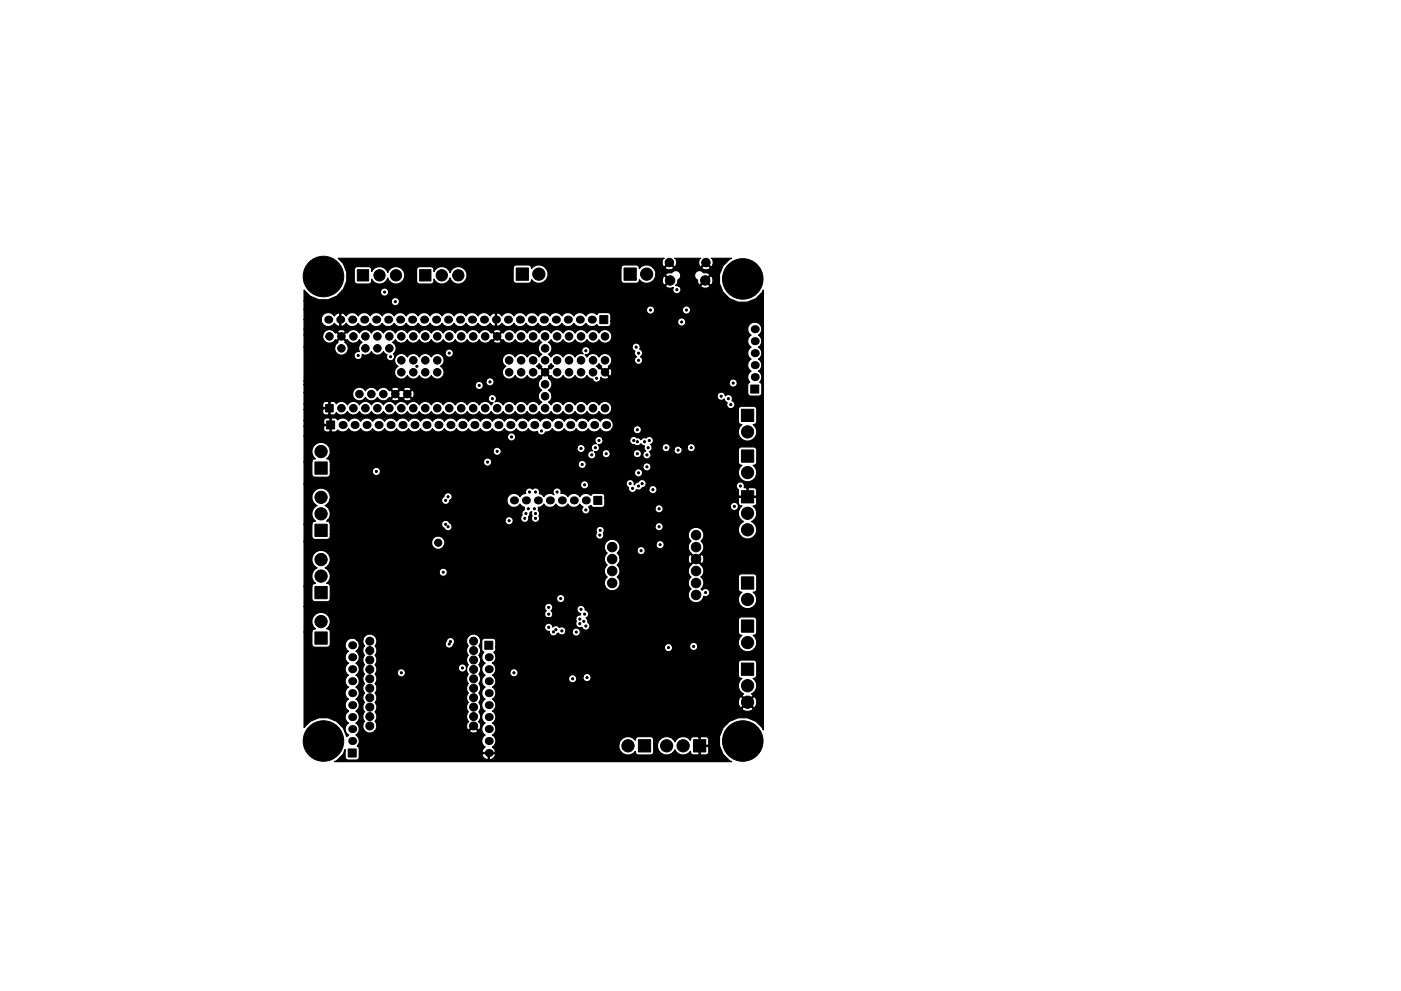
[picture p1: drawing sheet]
<svg xmlns="http://www.w3.org/2000/svg" width="297mm" height="210mm" viewBox="0 0 297 210" stroke-linecap="round" stroke-linejoin="round" font-family="sans-serif">
<g fill="#000" stroke="#000" stroke-width=".21">
<path d="M75.8 57.2h2.4v2.4h-2.4zM89 57.2h2.4v2.4h-2.4zM109.4 56.9h2.6v2.6h-2.6zM132.3 56.9h2.6v2.6h-2.6zM127.2 67h1.7v1.7h-1.7zM69 85.8h1.7v1.6h-1.7zM69.3 89.3h1.7v1.7h-1.7zM157.2 95.5h2.6v2.6h-2.6zM157.2 86.8h2.6v2.6h-2.6zM159.2 81.7h1.7v1.7h-1.7zM66.8 111.2h2.6v2.6h-2.6zM66.8 98h2.6v2.6h-2.6z"/>
<path d="M125.9 105.3h1.7v1.7h-1.7zM157.2 104.1h2.6v2.6h-2.6zM66.8 124.4h2.6v2.6h-2.6zM66.8 134.1h2.6v2.6h-2.6zM102.8 136.1h1.7v1.7h-1.7zM157.2 131.5h2.6v2.6h-2.6zM157.2 122.4h2.6v2.6h-2.6zM135.4 156.9h2.6v2.6h-2.6zM147 156.9h2.6v2.6h-2.6zM157.2 140.7h2.6v2.6h-2.6zM73.8 158.9h1.7v1.7h-1.7z"/>
<circle cx="68.6" cy="58.7" r="4.3"/>
<circle cx="80.5" cy="58.4" r="1.2"/>
<circle cx="84" cy="58.4" r="1.2"/>
<circle cx="93.7" cy="58.4" r="1.2"/>
<circle cx="97.2" cy="58.4" r="1.2"/>
<circle cx="114.2" cy="58.2" r="1.3"/>
<circle cx="137.1" cy="58.2" r="1.3"/>
<circle cx="141.9" cy="55.7" r=".9"/>
<circle cx="142.1" cy="59.5" r="1"/>
<circle cx="149.5" cy="59.5" r="1"/>
<circle cx="149.7" cy="55.7" r=".9"/>
<circle cx="157.5" cy="59.2" r="4.3"/>
<circle cx="69.8" cy="71.4" r=".8"/>
<circle cx="72.4" cy="71.4" r=".8"/>
<circle cx="72.4" cy="73.9" r=".8"/>
<circle cx="74.9" cy="71.4" r=".8"/>
<circle cx="75.9" cy="75.4" r=".23"/>
<circle cx="77.5" cy="73.9" r=".8"/>
<circle cx="77.5" cy="71.4" r=".8"/>
<circle cx="80" cy="71.4" r=".8"/>
<circle cx="80" cy="73.9" r=".8"/>
<circle cx="81.5" cy="62" r=".23"/>
<circle cx="82.5" cy="73.9" r=".8"/>
<circle cx="82.5" cy="71.4" r=".8"/>
<circle cx="82.8" cy="75.7" r=".23"/>
<circle cx="83.8" cy="64" r=".23"/>
<circle cx="85.1" cy="79" r=".8"/>
<circle cx="85.1" cy="76.4" r=".8"/>
<circle cx="85.1" cy="71.4" r=".8"/>
<circle cx="87.6" cy="71.4" r=".8"/>
<circle cx="87.6" cy="76.4" r=".8"/>
<circle cx="87.6" cy="79" r=".8"/>
<circle cx="88.4" cy="77.7" r=".23"/>
<circle cx="90.2" cy="71.4" r=".8"/>
<circle cx="90.2" cy="76.4" r=".8"/>
<circle cx="90.2" cy="79" r=".8"/>
<circle cx="92.7" cy="79" r=".8"/>
<circle cx="92.7" cy="76.4" r=".8"/>
<circle cx="92.7" cy="71.4" r=".8"/>
<circle cx="95.2" cy="71.4" r=".8"/>
<circle cx="95.2" cy="74.9" r=".23"/>
<circle cx="97.8" cy="71.4" r=".8"/>
<circle cx="100.3" cy="71.4" r=".8"/>
<circle cx="102.9" cy="71.4" r=".8"/>
<circle cx="105.4" cy="71.4" r=".8"/>
<circle cx="107.9" cy="79" r=".8"/>
<circle cx="107.9" cy="71.4" r=".8"/>
<circle cx="107.9" cy="76.4" r=".8"/>
<circle cx="110.5" cy="76.4" r=".8"/>
<circle cx="110.5" cy="71.4" r=".8"/>
<circle cx="110.5" cy="79" r=".8"/>
<circle cx="113" cy="79" r=".8"/>
<circle cx="113" cy="76.4" r=".8"/>
<circle cx="113" cy="71.4" r=".8"/>
<circle cx="115.6" cy="79" r=".8"/>
<circle cx="115.6" cy="76.4" r=".8"/>
<circle cx="115.6" cy="71.4" r=".8"/>
<circle cx="115.6" cy="73.9" r=".8"/>
<circle cx="118.1" cy="71.4" r=".8"/>
<circle cx="118.1" cy="79" r=".8"/>
<circle cx="118.1" cy="76.4" r=".8"/>
<circle cx="120.6" cy="79" r=".8"/>
<circle cx="120.6" cy="76.4" r=".8"/>
<circle cx="120.6" cy="71.4" r=".8"/>
<circle cx="123.2" cy="71.4" r=".8"/>
<circle cx="123.2" cy="76.4" r=".8"/>
<circle cx="123.2" cy="79" r=".8"/>
<circle cx="124.2" cy="74.4" r=".23"/>
<circle cx="125.7" cy="76.4" r=".8"/>
<circle cx="125.7" cy="79" r=".8"/>
<circle cx="125.7" cy="71.4" r=".8"/>
<circle cx="128.3" cy="71.4" r=".8"/>
<circle cx="128.3" cy="79" r=".8"/>
<circle cx="128.3" cy="76.4" r=".8"/>
<circle cx="134.9" cy="73.7" r=".23"/>
<circle cx="135.4" cy="74.9" r=".23"/>
<circle cx="135.4" cy="76.4" r=".23"/>
<circle cx="135.6" cy="78.5" r=".23"/>
<circle cx="137.9" cy="65.8" r=".23"/>
<circle cx="137.9" cy="68.8" r=".23"/>
<circle cx="143.5" cy="61.5" r=".23"/>
<circle cx="144.5" cy="68.3" r=".23"/>
<circle cx="145.5" cy="65.8" r=".23"/>
<circle cx="68.1" cy="95.8" r="1.3"/>
<circle cx="72.4" cy="86.6" r=".8"/>
<circle cx="74.9" cy="86.6" r=".8"/>
<circle cx="76.2" cy="83.6" r=".8"/>
<circle cx="77.5" cy="86.6" r=".8"/>
<circle cx="78.7" cy="83.6" r=".8"/>
<circle cx="80" cy="86.6" r=".8"/>
<circle cx="81.3" cy="83.6" r=".8"/>
<circle cx="82.5" cy="86.6" r=".8"/>
<circle cx="83.8" cy="83.6" r=".8"/>
<circle cx="85.1" cy="86.6" r=".8"/>
<circle cx="86.4" cy="83.6" r=".8"/>
<circle cx="87.6" cy="86.6" r=".8"/>
<circle cx="90.2" cy="86.6" r=".8"/>
<circle cx="92.7" cy="86.6" r=".8"/>
<circle cx="95.2" cy="86.6" r=".8"/>
<circle cx="97.8" cy="86.6" r=".8"/>
<circle cx="100.3" cy="86.6" r=".8"/>
<circle cx="101.6" cy="81.8" r=".23"/>
<circle cx="102.9" cy="86.6" r=".8"/>
<circle cx="103.4" cy="98" r=".23"/>
<circle cx="103.9" cy="81" r=".23"/>
<circle cx="104.4" cy="84.6" r=".23"/>
<circle cx="105.4" cy="86.6" r=".8"/>
<circle cx="105.4" cy="95.8" r=".23"/>
<circle cx="107.9" cy="86.6" r=".8"/>
<circle cx="108.5" cy="92.7" r=".23"/>
<circle cx="110.5" cy="86.6" r=".8"/>
<circle cx="113" cy="86.6" r=".8"/>
<circle cx="114.8" cy="91.4" r=".23"/>
<circle cx="115.6" cy="81.5" r=".8"/>
<circle cx="115.6" cy="84.1" r=".8"/>
<circle cx="115.6" cy="86.6" r=".8"/>
<circle cx="118.1" cy="86.6" r=".8"/>
<circle cx="120.6" cy="86.6" r=".8"/>
<circle cx="123.2" cy="86.6" r=".8"/>
<circle cx="123.2" cy="99.6" r=".23"/>
<circle cx="123.2" cy="95.2" r=".23"/>
<circle cx="123.4" cy="98.5" r=".23"/>
<circle cx="125" cy="93.7" r=".23"/>
<circle cx="125.5" cy="96.5" r=".23"/>
<circle cx="125.7" cy="86.6" r=".8"/>
<circle cx="126.2" cy="95" r=".23"/>
<circle cx="126.5" cy="80.3" r=".23"/>
<circle cx="127" cy="93.5" r=".23"/>
<circle cx="128.3" cy="86.6" r=".8"/>
<circle cx="128.5" cy="96.3" r=".23"/>
<circle cx="134.4" cy="93.5" r=".23"/>
<circle cx="135.1" cy="96.3" r=".23"/>
<circle cx="135.1" cy="93.7" r=".23"/>
<circle cx="135.1" cy="91.2" r=".23"/>
<circle cx="135.6" cy="81.5" r=".23"/>
<circle cx="136.7" cy="93.7" r=".23"/>
<circle cx="137.2" cy="99.1" r=".23"/>
<circle cx="137.2" cy="96.5" r=".23"/>
<circle cx="137.4" cy="95" r=".23"/>
<circle cx="137.7" cy="93.5" r=".23"/>
<circle cx="141.2" cy="95" r=".23"/>
<circle cx="143.8" cy="95.5" r=".23"/>
<circle cx="146.6" cy="95" r=".23"/>
<circle cx="152.9" cy="84.1" r=".23"/>
<circle cx="154.4" cy="84.6" r=".23"/>
<circle cx="154.9" cy="85.8" r=".23"/>
<circle cx="155.4" cy="81.3" r=".23"/>
<circle cx="158.5" cy="91.6" r="1.3"/>
<circle cx="68.1" cy="105.5" r="1.3"/>
<circle cx="68.1" cy="118.7" r="1.3"/>
<circle cx="68.1" cy="109" r="1.3"/>
<circle cx="73.9" cy="100.6" r=".23"/>
<circle cx="79.8" cy="100" r=".23"/>
<circle cx="92.9" cy="115.1" r=".76"/>
<circle cx="94.5" cy="111.2" r=".23"/>
<circle cx="94.5" cy="106.2" r=".23"/>
<circle cx="95" cy="105.4" r=".23"/>
<circle cx="95" cy="111.8" r=".23"/>
<circle cx="105.2" cy="100.3" r=".23"/>
<circle cx="107.9" cy="110.5" r=".23"/>
<circle cx="110" cy="114.5" r=".23"/>
<circle cx="111.3" cy="110" r=".23"/>
<circle cx="111.5" cy="109" r=".23"/>
<circle cx="112" cy="107.9" r=".23"/>
<circle cx="112.3" cy="104.4" r=".23"/>
<circle cx="113.3" cy="107.9" r=".23"/>
<circle cx="113.5" cy="110" r=".23"/>
<circle cx="113.5" cy="109" r=".23"/>
<circle cx="113.5" cy="104.4" r=".23"/>
<circle cx="116.6" cy="115.6" r=".23"/>
<circle cx="116.6" cy="114.5" r=".23"/>
<circle cx="116.6" cy="116.6" r=".23"/>
<circle cx="116.6" cy="117.6" r=".23"/>
<circle cx="117.3" cy="118.1" r=".23"/>
<circle cx="117.3" cy="114" r=".23"/>
<circle cx="118.1" cy="104.4" r=".23"/>
<circle cx="118.4" cy="114.3" r=".23"/>
<circle cx="118.4" cy="118.1" r=".23"/>
<circle cx="118.6" cy="116.3" r=".23"/>
<circle cx="118.6" cy="115.3" r=".23"/>
<circle cx="119.1" cy="116.8" r=".23"/>
<circle cx="119.4" cy="117.9" r=".23"/>
<circle cx="120.1" cy="116.6" r=".23"/>
<circle cx="120.4" cy="118.1" r=".23"/>
<circle cx="121.2" cy="116.6" r=".23"/>
<circle cx="121.4" cy="118.1" r=".23"/>
<circle cx="122.2" cy="116.6" r=".23"/>
<circle cx="122.4" cy="117.9" r=".23"/>
<circle cx="123.2" cy="116.8" r=".23"/>
<circle cx="123.2" cy="119.9" r=".23"/>
<circle cx="123.2" cy="118.9" r=".23"/>
<circle cx="123.4" cy="117.9" r=".23"/>
<circle cx="124" cy="102.9" r=".23"/>
<circle cx="124.2" cy="108.2" r=".23"/>
<circle cx="126" cy="117.3" r=".23"/>
<circle cx="127.2" cy="113.5" r=".23"/>
<circle cx="127.3" cy="112.5" r=".23"/>
<circle cx="129.8" cy="116.1" r="1.01"/>
<circle cx="129.8" cy="118.6" r="1.01"/>
<circle cx="131.1" cy="101.3" r=".23"/>
<circle cx="133.6" cy="102.6" r=".23"/>
<circle cx="134.1" cy="103.6" r=".23"/>
<circle cx="135.4" cy="100.3" r=".23"/>
<circle cx="135.4" cy="103.1" r=".23"/>
<circle cx="135.9" cy="116.8" r=".23"/>
<circle cx="136.1" cy="102.6" r=".23"/>
<circle cx="138.4" cy="103.9" r=".23"/>
<circle cx="139.7" cy="107.9" r=".23"/>
<circle cx="139.7" cy="111.8" r=".23"/>
<circle cx="140" cy="115.6" r=".23"/>
<circle cx="143.8" cy="107.9" r=".23"/>
<circle cx="147.6" cy="118.6" r="1.01"/>
<circle cx="147.6" cy="113.5" r="1.01"/>
<circle cx="147.6" cy="116.1" r="1.01"/>
<circle cx="151.1" cy="100.3" r=".23"/>
<circle cx="155.7" cy="107.4" r=".23"/>
<circle cx="157" cy="103.1" r=".23"/>
<circle cx="158.5" cy="112.4" r="1.3"/>
<circle cx="158.5" cy="108.9" r="1.3"/>
<circle cx="158.5" cy="100.3" r="1.3"/>
<circle cx="68.1" cy="122.2" r="1.3"/>
<circle cx="68.1" cy="131.9" r="1.3"/>
<circle cx="78.4" cy="138" r=".85"/>
<circle cx="78.4" cy="136" r=".85"/>
<circle cx="94" cy="121.4" r=".23"/>
<circle cx="95.2" cy="136.6" r=".23"/>
<circle cx="95.5" cy="136.1" r=".23"/>
<circle cx="100.4" cy="138" r=".85"/>
<circle cx="100.4" cy="136" r=".85"/>
<circle cx="116.3" cy="133.1" r=".23"/>
<circle cx="116.3" cy="130.3" r=".23"/>
<circle cx="116.3" cy="128.9" r=".23"/>
<circle cx="117.3" cy="134.1" r=".23"/>
<circle cx="117.9" cy="133.6" r=".23"/>
<circle cx="118.1" cy="124.2" r=".23"/>
<circle cx="118.4" cy="124.7" r=".23"/>
<circle cx="118.6" cy="131.6" r=".23"/>
<circle cx="118.9" cy="127" r=".23"/>
<circle cx="119.1" cy="133.9" r=".23"/>
<circle cx="119.4" cy="125.7" r=".23"/>
<circle cx="119.4" cy="124.7" r=".23"/>
<circle cx="119.6" cy="125.2" r=".23"/>
<circle cx="119.6" cy="122.7" r=".23"/>
<circle cx="119.9" cy="121.4" r=".23"/>
<circle cx="120.6" cy="129.5" r=".23"/>
<circle cx="120.6" cy="131.6" r=".23"/>
<circle cx="120.6" cy="126.2" r=".23"/>
<circle cx="120.6" cy="120.6" r=".23"/>
<circle cx="121.7" cy="120.6" r=".23"/>
<circle cx="121.7" cy="124.7" r=".23"/>
<circle cx="121.9" cy="127.5" r=".23"/>
<circle cx="122.2" cy="134.1" r=".23"/>
<circle cx="122.4" cy="125.2" r=".23"/>
<circle cx="122.4" cy="122.4" r=".23"/>
<circle cx="122.4" cy="127.8" r=".23"/>
<circle cx="122.7" cy="126.7" r=".23"/>
<circle cx="122.7" cy="120.9" r=".23"/>
<circle cx="122.9" cy="127.2" r=".23"/>
<circle cx="122.9" cy="132.3" r=".23"/>
<circle cx="122.9" cy="131.3" r=".23"/>
<circle cx="123.2" cy="129.3" r=".23"/>
<circle cx="123.7" cy="120.6" r=".23"/>
<circle cx="123.7" cy="122.2" r=".23"/>
<circle cx="123.7" cy="123.2" r=".23"/>
<circle cx="123.7" cy="124.2" r=".23"/>
<circle cx="123.7" cy="125.2" r=".23"/>
<circle cx="123.8" cy="131.8" r=".23"/>
<circle cx="124" cy="128.5" r=".23"/>
<circle cx="124" cy="130.3" r=".23"/>
<circle cx="124.2" cy="132.8" r=".23"/>
<circle cx="126" cy="123.2" r=".23"/>
<circle cx="127.3" cy="128.5" r=".23"/>
<circle cx="127.3" cy="125.7" r=".23"/>
<circle cx="128.3" cy="128.3" r=".23"/>
<circle cx="128.3" cy="127.2" r=".23"/>
<circle cx="128.3" cy="126" r=".23"/>
<circle cx="129.3" cy="128.5" r=".23"/>
<circle cx="129.8" cy="121.2" r="1.01"/>
<circle cx="129.8" cy="123.7" r="1.01"/>
<circle cx="141.7" cy="137.4" r=".23"/>
<circle cx="147.1" cy="137.2" r=".23"/>
<circle cx="147.6" cy="123.7" r="1.01"/>
<circle cx="147.6" cy="121.2" r="1.01"/>
<circle cx="147.6" cy="126.2" r="1.01"/>
<circle cx="149.6" cy="125.7" r=".23"/>
<circle cx="158.5" cy="127.2" r="1.3"/>
<circle cx="158.5" cy="136.3" r="1.3"/>
<circle cx="68.6" cy="157.2" r="4.3"/>
<circle cx="71.9" cy="146.8" r=".23"/>
<circle cx="73.7" cy="150.9" r=".23"/>
<circle cx="78.4" cy="140" r=".85"/>
<circle cx="78.4" cy="142" r=".85"/>
<circle cx="78.4" cy="150" r=".85"/>
<circle cx="78.4" cy="148" r=".85"/>
<circle cx="78.4" cy="146" r=".85"/>
<circle cx="78.4" cy="144" r=".85"/>
<circle cx="78.4" cy="152" r=".85"/>
<circle cx="78.4" cy="154" r=".85"/>
<circle cx="85.1" cy="142.7" r=".23"/>
<circle cx="98" cy="144.3" r=".23"/>
<circle cx="98" cy="141.7" r=".23"/>
<circle cx="100.4" cy="140" r=".85"/>
<circle cx="100.4" cy="142" r=".85"/>
<circle cx="100.4" cy="150" r=".85"/>
<circle cx="100.4" cy="148" r=".85"/>
<circle cx="100.4" cy="146" r=".85"/>
<circle cx="100.4" cy="144" r=".85"/>
<circle cx="100.4" cy="152" r=".85"/>
<circle cx="100.4" cy="154" r=".85"/>
<circle cx="109" cy="142.7" r=".23"/>
<circle cx="117.6" cy="144.3" r=".23"/>
<circle cx="121.4" cy="144" r=".23"/>
<circle cx="124.5" cy="143.8" r=".23"/>
<circle cx="132.3" cy="146.3" r=".23"/>
<circle cx="133.2" cy="158.2" r="1.3"/>
<circle cx="141.3" cy="158.2" r="1.3"/>
<circle cx="144.8" cy="158.2" r="1.3"/>
<circle cx="148.8" cy="147.3" r=".23"/>
<circle cx="157.5" cy="157.2" r="4.3"/>
<circle cx="158.5" cy="149" r="1.3"/>
<circle cx="158.5" cy="145.5" r="1.3"/>
</g>
<g fill="#000">
<circle cx="69.6" cy="67.8" r=".85"/>
<circle cx="72.1" cy="67.8" r=".85"/>
<circle cx="74.7" cy="67.8" r=".85"/>
<circle cx="77.2" cy="67.8" r=".85"/>
<circle cx="79.8" cy="67.8" r=".85"/>
<circle cx="82.3" cy="67.8" r=".85"/>
<circle cx="84.8" cy="67.8" r=".85"/>
<circle cx="87.4" cy="67.8" r=".85"/>
<circle cx="89.9" cy="67.8" r=".85"/>
<circle cx="92.5" cy="67.8" r=".85"/>
<circle cx="95" cy="67.8" r=".85"/>
<circle cx="97.5" cy="67.8" r=".85"/>
<circle cx="100.1" cy="67.8" r=".85"/>
<circle cx="102.6" cy="67.8" r=".85"/>
<circle cx="105.2" cy="67.8" r=".85"/>
<circle cx="107.7" cy="67.8" r=".85"/>
<circle cx="110.2" cy="67.8" r=".85"/>
<circle cx="112.8" cy="67.8" r=".85"/>
<circle cx="115.3" cy="67.8" r=".85"/>
<circle cx="117.9" cy="67.8" r=".85"/>
<circle cx="120.4" cy="67.8" r=".85"/>
<circle cx="122.9" cy="67.8" r=".85"/>
<circle cx="125.5" cy="67.8" r=".85"/>
<circle cx="160" cy="69.8" r=".85"/>
<circle cx="160" cy="72.4" r=".85"/>
<circle cx="160" cy="74.9" r=".85"/>
<circle cx="160" cy="77.5" r=".85"/>
<circle cx="72.6" cy="90.2" r=".85"/>
<circle cx="75.2" cy="90.2" r=".85"/>
<circle cx="77.7" cy="90.2" r=".85"/>
<circle cx="80.3" cy="90.2" r=".85"/>
<circle cx="82.8" cy="90.2" r=".85"/>
<circle cx="85.3" cy="90.2" r=".85"/>
<circle cx="87.9" cy="90.2" r=".85"/>
<circle cx="90.4" cy="90.2" r=".85"/>
<circle cx="93" cy="90.2" r=".85"/>
<circle cx="95.5" cy="90.2" r=".85"/>
<circle cx="98" cy="90.2" r=".85"/>
<circle cx="100.6" cy="90.2" r=".85"/>
<circle cx="103.1" cy="90.2" r=".85"/>
<circle cx="105.7" cy="90.2" r=".85"/>
<circle cx="108.2" cy="90.2" r=".85"/>
<circle cx="110.7" cy="90.2" r=".85"/>
<circle cx="113.3" cy="90.2" r=".85"/>
<circle cx="115.8" cy="90.2" r=".85"/>
<circle cx="118.4" cy="90.2" r=".85"/>
<circle cx="120.9" cy="90.2" r=".85"/>
<circle cx="123.4" cy="90.2" r=".85"/>
<circle cx="126" cy="90.2" r=".85"/>
<circle cx="128.5" cy="90.2" r=".85"/>
<circle cx="160" cy="80" r=".85"/>
<circle cx="109" cy="106.2" r=".85"/>
<circle cx="111.5" cy="106.2" r=".85"/>
<circle cx="114" cy="106.2" r=".85"/>
<circle cx="116.6" cy="106.2" r=".85"/>
<circle cx="119.1" cy="106.2" r=".85"/>
<circle cx="121.7" cy="106.2" r=".85"/>
<circle cx="124.2" cy="106.2" r=".85"/>
<circle cx="74.7" cy="136.9" r=".85"/>
<circle cx="74.7" cy="139.4" r=".85"/>
<circle cx="103.6" cy="139.4" r=".85"/>
<circle cx="74.7" cy="144.5" r=".85"/>
<circle cx="74.7" cy="149.6" r=".85"/>
<circle cx="74.7" cy="152.1" r=".85"/>
<circle cx="74.7" cy="142" r=".85"/>
<circle cx="74.7" cy="157.2" r=".85"/>
<circle cx="74.7" cy="147.1" r=".85"/>
<circle cx="74.7" cy="154.7" r=".85"/>
<circle cx="103.6" cy="152.1" r=".85"/>
<circle cx="103.6" cy="149.6" r=".85"/>
<circle cx="103.6" cy="144.5" r=".85"/>
<circle cx="103.6" cy="142" r=".85"/>
<circle cx="103.6" cy="159.8" r=".85"/>
<circle cx="103.6" cy="157.2" r=".85"/>
<circle cx="103.6" cy="147.1" r=".85"/>
<circle cx="103.6" cy="154.7" r=".85"/>
</g>
<path d="M64.5 61.5a4.9 4.9 0 0 0 7.9 .3h8.3v.3a.88 .88 0 0 0 1.3 .6 .88 .88 0 0 0 0-1.5 .88 .88 0 0 0-1.3 .6h-8.3l.4-.3 .7-1.8v-2l-.2-.5h1.8v2.4l.4 .6 2.7 .1a.75 .75 0 0 0 .6-1.1 1.82 1.82 0 0 0 1.8 1.1 1.82 1.82 0 0 0 1.6-1.3 1.85 1.85 0 0 0 2.7 1 1.85 1.85 0 0 0 .5-2.8h2.9v2.4a.65 .65 0 0 0 .7 .7l2.6-.1a.82 .82 0 0 0 .4-1 1.82 1.82 0 0 0 1.8 1.1 1.82 1.82 0 0 0 1.6-1.3 1.86 1.86 0 0 0 2.9 .9 1.86 1.86 0 0 0-.1-3h10.6v2.6a.65 .65 0 0 0 .6 .6h2.9l.3-.4 .1-.4a1.95 1.95 0 0 0 2.8 .4 1.95 1.95 0 0 0 .2-2.8h16v2.6a.65 .65 0 0 0 .6 .6h2.9l.3-.4 .1-.4a1.95 1.95 0 0 0 3.2-.1h1.6v.7l.3 .5 .2 .1 1-1-1-1-.2 .1-.3 .6h-1.6l.2-.9h2.1l1.2 1.2-1.2 1.2a1.23 1.23 0 0 0 1.7 .3 .87 .87 0 0 0 .3 1.2 .87 .87 0 0 0 1.2-.4 .87 .87 0 0 0-.5-1.1h4.7l.1 .2a1.26 1.26 0 0 0 1.9-.2l-1-1-1 1h-4.7l-.6-.2 .3-.1 .2-1 .5-.4 .1-.8h3a1 1 0 0 0 .6 1.2l.2 1 .3 .1 .9-1h.4l1 1a1.17 1.17 0 0 0 0-2l-1 1h-.4l1.2-1.2a1.2 1.2 0 0 0-1.3-.4 1.06 1.06 0 0 0-1.1-.5 1.06 1.06 0 0 0-.8 .8h-3l-.1-.3a1.16 1.16 0 0 0-1.9 0h-.6l-.5 .2-.1 .2h-2.1v-.5l-.5-1h2.5a1.07 1.07 0 0 0 1.8 0h6l.1 .2a1.16 1.16 0 0 0 1.7-.2l-.9-.9-.9 .9h-6l-.9-.9-.9 .9h-2.5a1.88 1.88 0 0 0-2.9 .2l-.1-.4-.3-.3-2.9-.1a.65 .65 0 0 0-.6 .7h-16l-.4-.4a1.93 1.93 0 0 0-2.6 .5l-.1-.4-.3-.3-2.9-.1a.65 .65 0 0 0-.6 .7h-10.6a1.84 1.84 0 0 0-2.8 .9 1.82 1.82 0 0 0-1.6-1.3 1.82 1.82 0 0 0-1.8 1.1 .78 .78 0 0 0-.6-1h-2.7l-.4 .6h-2.9a1.81 1.81 0 0 0-3.2 .6 1.82 1.82 0 0 0-1.6-1.3 1.82 1.82 0 0 0-1.8 1.1 .78 .78 0 0 0-.6-1h-2.4l-.5 .2-.2 .4h-1.8l-.5-1.3-1.1-1.1h69.1l-.2 .1a1.16 1.16 0 0 0 .2 1.7l1.1-1.1 1.1 1.1a1.07 1.07 0 0 0 0-1.8h5.6l-.3 .1a1.16 1.16 0 0 0 .3 1.7l1.1-1.1 1.1 1.1a1.07 1.07 0 0 0 0-1.8h4.3l-.4 .2a5 5 0 0 0-.6 7.9 5 5 0 0 0 7.8-1.4v93.4l-.2-.5a5 5 0 0 0-7.9-.6 5 5 0 0 0 1.3 7.8h-84.2l.5-.2 1.4-1.4 .4-1v1.6l.2 .5 .4 .2h1.7a.65 .65 0 0 0 .7-.7v-.5h26a1.12 1.12 0 0 0 1.3 1v-1.2h.3v1.2l.2 .1a1.08 1.08 0 0 0 1-1.3h-2.7l-.1 .2h-26l-.1-1.4-.4-.4a1.48 1.48 0 0 0-.3-2.3 1.46 1.46 0 0 0 0-2.6 1.46 1.46 0 0 0 0-2.5 1.46 1.46 0 0 0 0-2.6 1.46 1.46 0 0 0 0-2.5 1.46 1.46 0 0 0 0-2.5 1.46 1.46 0 0 0 0-2.6 1.46 1.46 0 0 0 0-2.5 1.46 1.46 0 0 0 .2-2.5h1.3v.6l.4 .7a1.41 1.41 0 0 0 0 2 1.41 1.41 0 0 0 0 2 1.41 1.41 0 0 0 0 2 1.41 1.41 0 0 0 0 2 1.41 1.41 0 0 0 0 2 1.41 1.41 0 0 0 0 2 1.41 1.41 0 0 0 0 2 1.41 1.41 0 0 0 0 2 1.49 1.49 0 0 0 .1 2.1 1.49 1.49 0 0 0 2.1 0h20l.1 .2a1.11 1.11 0 0 0 1.7-.2l-.9-.9-.9 .9h-20l.4-.8v-.5h19v.6l.2 .4 .3 .1 1-1.1 1.1 1.1a1.02 1.02 0 0 0 0-1.7v-.2a1.41 1.41 0 0 0 0-2 1.41 1.41 0 0 0 0-2 1.41 1.41 0 0 0 0-2 1.41 1.41 0 0 0 0-2 1.41 1.41 0 0 0 0-2 1.41 1.41 0 0 0 0-2 1.35 1.35 0 0 0 .3-1.6h.3l.1 .6 .7 .7a1.46 1.46 0 0 0 0 2.6 1.46 1.46 0 0 0 0 2.5 1.46 1.46 0 0 0 0 2.5 1.46 1.46 0 0 0 0 2.6 1.46 1.46 0 0 0 0 2.5 1.46 1.46 0 0 0 0 2.6 1.46 1.46 0 0 0 0 2.5l-.5 .5-.2 .4 .1 .2h2.7l.1-.2-.2-.4-.5-.5 .6-.6h26.2a1.96 1.96 0 0 0 1.1 2.1 1.96 1.96 0 0 0 2.4-.6l.1 .4 .3 .3 2.9 .1a.65 .65 0 0 0 .6-.7v-1.6h.8a1.95 1.95 0 0 0 1.3 2.2 1.95 1.95 0 0 0 2.4-1 1.92 1.92 0 0 0 3.3 .3 .65 .65 0 0 0 .5 .8h1.2l.1-.2v-1.6h.3v1.6l.1 .2h1.2l.4-.3 .1-1.4-.2-.1h-1.9v-1.9h.3v1.6h1.6l.2-.1-.1-1.4-.4-.3h-1.2l-.1 .2a2.11 2.11 0 0 0-1.8-.1l-.3 .7-.5-.5a1.93 1.93 0 0 0-2.8 .8 1.94 1.94 0 0 0-2-1.1 1.94 1.94 0 0 0-1.7 1.6h-.8v-1a.65 .65 0 0 0-.6-.6h-2.9l-.3 .4-.1 .4a1.96 1.96 0 0 0-2-.8 1.96 1.96 0 0 0-1.5 1.6l-26.2-.1a1.45 1.45 0 0 0-.6-1.8 1.46 1.46 0 0 0 0-2.6 1.46 1.46 0 0 0 0-2.5l.5-.6h52.4l.1 .3a1.57 1.57 0 0 0 2.3-.3l-1.2-1.1-1.2 1.1h-52.4l.2-.7-.3-1h51.8v.8l.2 .6 .3 .2 1.2-1.2h.4l1.2 1.2a1.46 1.46 0 0 0 0-2.4l-1.2 1.2h-.4l-1.2-1.2-.3 .1-.2 .7h-51.8l-.4-.3a1.46 1.46 0 0 0 0-2.5 1.43 1.43 0 0 0 .6-2h15.5v.4a.88 .88 0 0 0 1.2 .6 .88 .88 0 0 0 .5-1.2h1.4v.3a.88 .88 0 0 0 1.3 .6 .88 .88 0 0 0 0-1.5 .88 .88 0 0 0-1.3 .6l-1.5-.1a.88 .88 0 0 0-.9-.4 .88 .88 0 0 0-.7 .7h-15.5l-.6-.5 .6-.7h3.1a.88 .88 0 0 0 1 1 .88 .88 0 0 0 .6-1.3 .88 .88 0 0 0-1.5 0l-.1 .3h-3.1a1.46 1.46 0 0 0-.6-1.9h52.1l.1 2.8 .3 .4h.4a1.92 1.92 0 0 0 .4 3.3l-.4 .4 1.2 1.2 1.2-1.2-.4-.4a1.92 1.92 0 0 0 .4-3.3h.3l.4-.4v-2.8a.65 .65 0 0 0-.6-.7l-2.9 .1-.4 .6h-52.1a1.47 1.47 0 0 0 .3-2.3l.4-.4v-.8h35.8a.88 .88 0 0 0 1 1.1 .88 .88 0 0 0 .6-1.3h3.7v.3a.88 .88 0 0 0 1.4 .6 .88 .88 0 0 0 0-1.5 .88 .88 0 0 0-1.4 .6l-3.7-.1a.88 .88 0 0 0-.9-.4 .88 .88 0 0 0-.7 .7h-35.8v-1.1a.65 .65 0 0 0-.6-.7h-1.7l-.5 .2-.2 .5v1.7l.2 .4 .3 .2-.4 .5-.1 .5h-.3l-.3-.4a1.41 1.41 0 0 0 0-2 1.5 1.5 0 0 0 0-2.1 1.5 1.5 0 0 0-2.1 0 1.5 1.5 0 0 0-.1 2.1 1.41 1.41 0 0 0 0 2 1.41 1.41 0 0 0 0 2 1.41 1.41 0 0 0 0 2 1.41 1.41 0 0 0 0 2 1.41 1.41 0 0 0 0 2 1.41 1.41 0 0 0 0 2 1.41 1.41 0 0 0 0 2 1.53 1.53 0 0 0 .1 2.2h-.3l-.2 .6h-19l-.4-.8a1.41 1.41 0 0 0 0-2 1.41 1.41 0 0 0 0-2 1.41 1.41 0 0 0 0-2 1.41 1.41 0 0 0 0-2 1.41 1.41 0 0 0 0-2l.3-.4h4.4v.3a.88 .88 0 0 0 1.4 .6 .88 .88 0 0 0 0-1.5 .88 .88 0 0 0-1.4 .6h-4.4v-1h17.4v.3a.88 .88 0 0 0 1.3 .6 .88 .88 0 0 0 0-1.5 .88 .88 0 0 0-1.3 .6h-17.4l-.3-.6 .2-.1a1.44 1.44 0 0 0-.2-1.9 1.41 1.41 0 0 0 0-2l.3-.5h14.6v.3a.87 .87 0 0 0 .9 .7 .87 .87 0 0 0 .8-.8 .87 .87 0 0 0-.2-1.4 .87 .87 0 0 0-1.3 .7l-.2 .5h-14.6l.1-.2a1.51 1.51 0 0 0-1.2-1.8 1.51 1.51 0 0 0-1.8 1.2h-1.3l-.3-.2a1.5 1.5 0 0 0-2 .7 1.5 1.5 0 0 0 .6 2 1.46 1.46 0 0 0 0 2.5 1.46 1.46 0 0 0 0 2.6 1.46 1.46 0 0 0 0 2.5 1.46 1.46 0 0 0 0 2.5 1.46 1.46 0 0 0 0 2.6 1.46 1.46 0 0 0 0 2.5 1.46 1.46 0 0 0 0 2.6l-.4 .3a5 5 0 0 0-3.9-4 5 5 0 0 0-5.1 2.1v-20.3h1.6v2.6l.4 .6h2.9a.65 .65 0 0 0 .6-.6v-2.9l-.4-.3-.3-.1 .4-.5h45.8v.4a.87 .87 0 0 0 1 .7 .87 .87 0 0 0 .6 .9 .87 .87 0 0 0 1-.5l.3-.1a.87 .87 0 0 0 .9 .4 .87 .87 0 0 0 .7-.8h1.3v.4a.88 .88 0 0 0 1.4 .5 .88 .88 0 0 0 0-1.4 .88 .88 0 0 0-1.4 .5h-1.3v-.2a.87 .87 0 0 0-1.4-.5 .86 .86 0 0 0-1.4-.2 .87 .87 0 0 0-.8-.8 .87 .87 0 0 0-.9 .7h-45.8l.3-.6-.1-1.1h52.2l.1 .6a.87 .87 0 0 0 .1 1.1 .87 .87 0 0 0 1.1 .2 .89 .89 0 0 0 1.4 .4 .89 .89 0 0 0-.2-1.5v-.5h31.9v2.6a.66 .66 0 0 0 .8 .7 1.96 1.96 0 0 0-.3 2.9 1.96 1.96 0 0 0 2.9 0 1.96 1.96 0 0 0-.2-2.9l.3-.1 .4-.3v-2.9a.65 .65 0 0 0-.6-.6h-2.9l-.4 .6h-31.9l-.3-.4a.86 .86 0 0 0 .5-.9 .86 .86 0 0 0-.7-.8 .88 .88 0 0 0-.8-1 .88 .88 0 0 0-1 .8 .88 .88 0 0 0 .8 .9v.4a.88 .88 0 0 0-1 .7h-52.2l-.2-.4a1.96 1.96 0 0 0-3-.4 1.96 1.96 0 0 0 .2 3l-.6 .2-.2 .5h-1.6v-5.4h51v.3l.3 .6-.2 .2a.88 .88 0 0 0 .2 1.2 .88 .88 0 0 0 1.3-.2 .88 .88 0 0 0-.3-1.2 .88 .88 0 0 0 0-1.5 .88 .88 0 0 0-1.3 .6h-51v-4.3h1.6v2.6a.65 .65 0 0 0 .7 .7l2.8-.1 .4-.3v-.5h48v.4a.88 .88 0 0 0 1.4 .5 .88 .88 0 0 0 0-1.4 .88 .88 0 0 0-1.4 .5h-48v-2.4a.66 .66 0 0 0-.7-.6 1.9 1.9 0 0 0 .5-2.6h23.3v.4a.88 .88 0 0 0 1.4 .5 .88 .88 0 0 0 0-1.4 .88 .88 0 0 0-1.4 .5h-23.3l-.9-.7a1.95 1.95 0 0 0 .7-3 1.95 1.95 0 0 0-3.1 0 1.95 1.95 0 0 0 .7 3 1.91 1.91 0 0 0-.3 3.3l-.6 .2-.2 .4h-1.6v-9.5h27a1.41 1.41 0 0 0 1 1.6 1.41 1.41 0 0 0 1.7-.8h34v.7l.2 .6 .3 .3a1.61 1.61 0 0 0 0 2.6 1.61 1.61 0 0 0 0 2.5 1.66 1.66 0 0 0-.1 2.4 1.66 1.66 0 0 0 2.4 0 1.66 1.66 0 0 0-.2-2.4l.4-.3 .2-.6v-.7h14.5v.7l.3 .6 .3 .3-.3 .4a1.62 1.62 0 0 0 .3 2.2 1.66 1.66 0 0 0 .3 2.7 1.66 1.66 0 0 0 2.4-1.2 .88 .88 0 0 0 1.2-.4 .88 .88 0 0 0-.3-1.1 .88 .88 0 0 0-1.2 .2l-.3-.2 .4-.4a1.62 1.62 0 0 0-.4-2.2h7.9l.1 2.8 .3 .4h.4a1.96 1.96 0 0 0-.3 2.9 1.96 1.96 0 0 0 2.9 0 1.96 1.96 0 0 0-.2-2.9h.3l.4-.4v-2.8a.65 .65 0 0 0-.6-.7l-2.9 .1-.4 .6h-7.8a1.67 1.67 0 0 0-.1-2.6l-1-1-1.4 1.4-.3 .6h-14.5l-.2-.6-.4-.3 .4-.4 .2-.6v-.6h14.5l.2 1.2 .3 .1 1-1h.4l.9 1a1.17 1.17 0 0 0 0-2l-.9 1h-.4l-1-1-.3 .1-.2 .6h-14.5l-.2-.6-.4-.4 .5-.6h3.8a.88 .88 0 0 0 1 1 .88 .88 0 0 0 .6-1.4 .88 .88 0 0 0-1.5 0l-.1 .4h-3.8l.1-1-.1-.3h7.8a.88 .88 0 0 0 1 1 .88 .88 0 0 0 .6-1.3 .88 .88 0 0 0-1.5 0l-.1 .3h-7.8a1.65 1.65 0 0 0-1.7-1 1.65 1.65 0 0 0-1.4 1.3h-34l.1-.3a1.42 1.42 0 0 0-1.1-1.6 1.42 1.42 0 0 0-1.7 1.1h-27v-3.7h1.6v2.6a.65 .65 0 0 0 .7 .7l2.8-.1a.86 .86 0 0 0 .4-1h56.3v.3a.87 .87 0 0 0 1.1 .7 .87 .87 0 0 0 .6-1.2h17.9v.7l.3 .6 .3 .3a1.67 1.67 0 0 0 .1 2.7l1 .9 1-.9a1.67 1.67 0 0 0 0-2.7 1.67 1.67 0 0 0-.2-2.7 1.67 1.67 0 0 0-2.5 1.1h-17.9l-.1-.1a.91 .91 0 0 0-.7-1.5 .91 .91 0 0 0-.8 1.4l-.1 .4h-56.3v-2.3h23.6l.2 .6 .5 .5a.88 .88 0 0 0 1 .4 .88 .88 0 0 0 .6-1h43v.3a.88 .88 0 0 0 1.3 .6 .88 .88 0 0 0 0-1.5 .88 .88 0 0 0-1.3 .6h-43l-.2-.3-.4-.4a.87 .87 0 0 0-.9-.5 .87 .87 0 0 0-.8 .7h-23.6l-.2-.3-.5-.2 .2-.3h37.6a.88 .88 0 0 0 1 1 .88 .88 0 0 0 .6-1.3 .88 .88 0 0 0-1.5 0l-.1 .3h-37.6a1.89 1.89 0 0 0-.6-3l.8-.7 .3-.6h23.6a.9 .9 0 0 0 .8 1 .9 .9 0 0 0 1-.8h12.1l.1 .5a1.51 1.51 0 0 0 2.6 .2l.2 .3 .8 .4v.6a.82 .82 0 0 0-.5 1.1 .87 .87 0 0 0-.2 1.2 .87 .87 0 0 0 1.2 .3 .87 .87 0 0 0 .3-1.2l.4-.5-.1-.4 .4-.2 .1 .9a.89 .89 0 0 0 .7 1.5 .89 .89 0 0 0 .8-1.5 .86 .86 0 0 0-.2-1.1v-.6l.5-.1 .7-.7 .2 .3a1.51 1.51 0 0 0 2.4-.3 1.48 1.48 0 0 0 2.5 0 1.48 1.48 0 0 0 2.5 0l.7 .7a.87 .87 0 0 0-.1 1.1 .87 .87 0 0 0 1.2 .2 .87 .87 0 0 0 .3-1.1h13.9v.3a.88 .88 0 0 0 1.3 .6 .88 .88 0 0 0 .1-1.4h14.5v.3a.88 .88 0 0 0 1.4 .6 .88 .88 0 0 0 0-1.5 .88 .88 0 0 0-1.4 .6l-14.6-.1a.88 .88 0 0 0-1.3 .6h-13.9l-.2-.2 .5-.4 .1 .3 .5 .2h1.7a.65 .65 0 0 0 .6-.7v-1.3h28.4l.1 1.4 .6 .2-.4 .5a1.93 1.93 0 0 0 .8 2.9 1.95 1.95 0 0 0-.7 2.9 1.95 1.95 0 0 0 3 0 1.95 1.95 0 0 0-.7-2.9 1.92 1.92 0 0 0 .4-3.4 .65 .65 0 0 0 .7-.5v-1.1l-.1-.2h-3.6l-.1 .2h-28.4v-.4a.65 .65 0 0 0-.6-.6h-1.7l-.6 .4a1.51 1.51 0 0 0-2.4 .3 1.48 1.48 0 0 0-2.5 0 1.36 1.36 0 0 0-1.5-.7 .87 .87 0 0 0-1-1.2 .87 .87 0 0 0-.4 1.5 1.48 1.48 0 0 0-2.2 .4l-.2-.3-.8-.4 .1-.1a.87 .87 0 0 0-.5-1 .87 .87 0 0 0-1 .2 .86 .86 0 0 0-1.1-.2 .86 .86 0 0 0-.3 1.1 1.3 1.3 0 0 0-1.3 .7 1.5 1.5 0 0 0-1.6-.7 1.5 1.5 0 0 0-1.1 1.5l-12-.1a.87 .87 0 0 0-.1-1.5 .87 .87 0 0 0-1.3 .8l-.5 .6h-23.6a1.96 1.96 0 0 0-1.3-2.4 1.96 1.96 0 0 0-2.4 1.2 1.96 1.96 0 0 0 .9 2.5 1.91 1.91 0 0 0-.3 3.3l-.6 .2-.2 .4h-1.6v-8.5h58.6a.88 .88 0 0 0 1 1 .88 .88 0 0 0 .6-1.3h8l.2 .7 .3 .4a.87 .87 0 0 0 .7 1 .87 .87 0 0 0 1-.6 .82 .82 0 0 0 1.1-.2h1.6v.4a.88 .88 0 0 0 1.3 .5 .88 .88 0 0 0 0-1.5 .88 .88 0 0 0-1.3 .6h-1.6l.2-.2 .4-.2 .3-.4h19.2a.84 .84 0 0 0 .5 1v1.2l.1 .2h1.7v-1.7h.2v1.7h1.7l.1-.2v-1.1l-.2-.4a2.11 2.11 0 0 0-1.8 0l-.2-.1h-.4a.87 .87 0 0 0-.6-1.2 .87 .87 0 0 0-1.1 .6h-19.2l.1-.1a.87 .87 0 0 0-.6-1 .87 .87 0 0 0-1 .5 .81 .81 0 0 0-.9 .6 .98 .98 0 0 0-1.4-1l-.4 .5h-8a.88 .88 0 0 0-.9-.4 .88 .88 0 0 0-.7 .7h-58.6v-4.7h1.6v2.6a.65 .65 0 0 0 .7 .7l2.8-.1 .4-.3v-1h8.9v.3a.88 .88 0 0 0 .9 .7 .88 .88 0 0 0 .9-.7h53.8v.3a.88 .88 0 0 0 1.4 .6 .88 .88 0 0 0 0-1.5 .88 .88 0 0 0-1.4 .6h-53.8v-.3a.88 .88 0 0 0-.9-.8 .88 .88 0 0 0-.9 .8h-8.9v-2h32.5a.87 .87 0 0 0 .6 1 .87 .87 0 0 0 1.1-.5h18.4v.3a.87 .87 0 0 0 .7 .7 .87 .87 0 0 0 .9-.5h12.1v.3a.88 .88 0 0 0 1.3 .6 .88 .88 0 0 0 0-1.5 .88 .88 0 0 0-1.3 .6h-12.1l.1-.2a.88 .88 0 0 0-.7-1 .88 .88 0 0 0-1 .7h-18.4v-.2a.88 .88 0 0 0-.7-1 .88 .88 0 0 0-1 .7h-32.5l-.2-.3-.5-.2 .4-.5 .3-.7v-.6h34.5a.87 .87 0 0 0 .5 .9 .87 .87 0 0 0 1.1-.2h18.5v.4a.88 .88 0 0 0 1.2 .6 .88 .88 0 0 0 .4-1.2h1.5v.3a.88 .88 0 0 0 1 .7 .88 .88 0 0 0 .7-1h4.9v.3a.88 .88 0 0 0 1.3 .6 .88 .88 0 0 0 0-1.5 .88 .88 0 0 0-1.3 .6h-4.9l-.1-.3a.88 .88 0 0 0-.9-.4 .88 .88 0 0 0-.7 .7h-1.5l-.1-.2a.87 .87 0 0 0 .9-.5 .87 .87 0 0 0-.2-1.1 .87 .87 0 0 0 1.1-1h5.6v.3a.87 .87 0 0 0 1 .7 .85 .85 0 0 0 1.4-.2l.3 .4 .4 .1a.84 .84 0 0 0 .3 1.1 .87 .87 0 0 0-.5 1.3 .87 .87 0 0 0 1.4 .2 .87 .87 0 0 0-.1-1.4 .85 .85 0 0 0 .6-1h2.1v.4a.87 .87 0 0 0 .7 .7 .87 .87 0 0 0 .9-.6h.9v.4a.88 .88 0 0 0 1.3 .6 .88 .88 0 0 0 .1-1.5h1.4v.4a.88 .88 0 0 0 .7 .7 .88 .88 0 0 0 .9-.4h9.2v2.6a.66 .66 0 0 0 .8 .6 1.96 1.96 0 0 0-.3 2.9 1.96 1.96 0 0 0 2.9 0 1.96 1.96 0 0 0-.2-2.9h.3l.4-.4v-2.8a.65 .65 0 0 0-.6-.7l-2.9 .1-.4 .6h-9.2a.88 .88 0 0 0-.4-1.3 .88 .88 0 0 0-1.2 .6h-1.4a.88 .88 0 0 0-1.4 .5h-.9l.1-.1a.88 .88 0 0 0-.7-1.1 .88 .88 0 0 0-1 .7h-2.1l-.4-.5 .3-.1a.88 .88 0 0 0 .1-1.3 .88 .88 0 0 0-1.3 0 .83 .83 0 0 0-1.1 .4 .83 .83 0 0 0-.9-.4 .86 .86 0 0 0-1.5 .4h-5.6l-.2-.3a.88 .88 0 0 0-1.3-.2 .88 .88 0 0 0 .1 1.3 .87 .87 0 0 0-1 .5 .87 .87 0 0 0 .2 1.1 .86 .86 0 0 0-1.1 .6h-18.5v-.1a.86 .86 0 0 0-.3-1.2h16.5v.3a.88 .88 0 0 0 1.4 .6 .88 .88 0 0 0 0-1.5 .88 .88 0 0 0-1.4 .6l-16.7-.1a.88 .88 0 0 0-1.1 .7h-34.5v-.2a1.97 1.97 0 0 0-3-1.3 1.97 1.97 0 0 0-.1 3.3l-.6 .2-.2 .4h-1.6v-5.5h43.1a.88 .88 0 0 0 1 1.1 .88 .88 0 0 0 .6-1.4 .88 .88 0 0 0-1.5 0l-.1 .3h-43.1v-2h4.1v.6l.3 .5h.9l.2-.1v-1.2h-1.2l-.2 .2h-4.1v-1.3h4.1v.7l.2 .1h1.2v-1.2h.2v2.7l.2 .1h.7l.5-.4a1.51 1.51 0 0 0 2.3-.3 1.48 1.48 0 0 0 2.6 0 1.48 1.48 0 0 0 2.5 0 1.48 1.48 0 0 0 2.5 0 1.48 1.48 0 0 0 2.6 0 1.48 1.48 0 0 0 2.5 0 1.48 1.48 0 0 0 2.6 0 1.48 1.48 0 0 0 2.5 0 1.48 1.48 0 0 0 2.5 0 1.48 1.48 0 0 0 2.6 0 1.48 1.48 0 0 0 2.5 0 1.48 1.48 0 0 0 2.6 0 1.48 1.48 0 0 0 2.5 0 1.48 1.48 0 0 0 2.5 0 1.48 1.48 0 0 0 2.6 0 1.48 1.48 0 0 0 2.5 0 1.5 1.5 0 0 0 1.9 .6 .88 .88 0 0 0 .9 .8 .88 .88 0 0 0 .9-.7 1.37 1.37 0 0 0 1.4-.7 1.48 1.48 0 0 0 2.5 0 1.48 1.48 0 0 0 2.6 0 1.48 1.48 0 0 0 2.5 0 1.48 1.48 0 0 0 2.6 0 1.48 1.48 0 0 0 2.4 .1h4.6v.4a.88 .88 0 0 0 1.3 .5 .88 .88 0 0 0 0-1.5 .88 .88 0 0 0-1.3 .6h-4.6l.2-.3a1.5 1.5 0 0 0-.7-1.9 1.5 1.5 0 0 0-1.9 .6 1.48 1.48 0 0 0-2.6 0 1.48 1.48 0 0 0-2.5 0 1.48 1.48 0 0 0-2.6 0 1.48 1.48 0 0 0-2.5 0 1.48 1.48 0 0 0-2.5 0 1.48 1.48 0 0 0-2.6 0 1.48 1.48 0 0 0-2.5 0 1.48 1.48 0 0 0-2.6 0 1.48 1.48 0 0 0-2.5 0 1.48 1.48 0 0 0-2.5 0 1.48 1.48 0 0 0-2.6 0 1.48 1.48 0 0 0-2.5 0 1.48 1.48 0 0 0-2.6 0 1.48 1.48 0 0 0-2.5 0 1.48 1.48 0 0 0-2.5 0 1.48 1.48 0 0 0-2.6 0 1.48 1.48 0 0 0-2.5 0 1.48 1.48 0 0 0-2.6 0 1.48 1.48 0 0 0-2.5 0 1.48 1.48 0 0 0-2.5 0 1.48 1.48 0 0 0-2.6 0 1.51 1.51 0 0 0-2.3-.3l-.5-.4h-.7l-.2 .1-1.1-.1-.5 .5h-4.1v-2.3h3.9v.6l.3 .4 .9 .1 .1-.1v-1.2h-1.1l-.2 .2h-3.9v-1.2h3.9v.6l.2 .2h1.1v-1.2h.3v2.6l.1 .1h.7l.5-.5a1.41 1.41 0 0 0 2.4-.2 1.42 1.42 0 0 0 1.2 .8 1.42 1.42 0 0 0 1.3-.8 1.42 1.42 0 0 0 1.3 .8 1.42 1.42 0 0 0 1.2-.8 1.42 1.42 0 0 0 1.3 .8 1.42 1.42 0 0 0 1.3-.8 1.42 1.42 0 0 0 1.2 .8 1.42 1.42 0 0 0 1.3-.8 1.42 1.42 0 0 0 1.3 .8 1.42 1.42 0 0 0 1.3-.8 1.42 1.42 0 0 0 1.2 .8 1.42 1.42 0 0 0 1.3-.8 1.42 1.42 0 0 0 1.3 .8 1.42 1.42 0 0 0 1.2-.8 1.42 1.42 0 0 0 1.3 .8 1.42 1.42 0 0 0 1.3-.8 1.42 1.42 0 0 0 1.2 .8 1.42 1.42 0 0 0 1.3-.8 1.42 1.42 0 0 0 1.3 .8 1.42 1.42 0 0 0 1.3-.8 1.42 1.42 0 0 0 1.2 .8 1.42 1.42 0 0 0 1.3-.8 1.42 1.42 0 0 0 1.3 .8 1.42 1.42 0 0 0 1.2-.8 1.42 1.42 0 0 0 1.3 .8 1.42 1.42 0 0 0 1.3-.8 1.42 1.42 0 0 0 1.2 .8 1.42 1.42 0 0 0 1.3-.8 1.42 1.42 0 0 0 1.3 .8 1.42 1.42 0 0 0 1.3-.8 1.42 1.42 0 0 0 1.2 .8 1.42 1.42 0 0 0 1.3-.8 1.42 1.42 0 0 0 1.3 .8 1.42 1.42 0 0 0 1.2-.8 1.42 1.42 0 0 0 1.3 .8 1.42 1.42 0 0 0 1.3-.8 1.42 1.42 0 0 0 1.2 .8 1.42 1.42 0 0 0 1.3-.8 1.42 1.42 0 0 0 1.3 .8 1.42 1.42 0 0 0 1.3-.8 1.42 1.42 0 0 0 1.2 .8 1.42 1.42 0 0 0 1.3-.8 1.44 1.44 0 0 0 1.5 .7 1.44 1.44 0 0 0 1.2-1.2h26.8v2.6a.66 .66 0 0 0 .8 .7 1.96 1.96 0 0 0-.3 2.9 1.96 1.96 0 0 0 2.9 0 1.96 1.96 0 0 0-.2-2.9l.3-.1 .4-.3v-2.9a.65 .65 0 0 0-.6-.6h-2.9l-.4 .6h-26.8a1.44 1.44 0 0 0-1-1.6 1.44 1.44 0 0 0-1.7 .7 1.42 1.42 0 0 0-1.3-.8 1.42 1.42 0 0 0-1.2 .8 1.42 1.42 0 0 0-1.3-.8 1.42 1.42 0 0 0-1.3 .8 1.42 1.42 0 0 0-1.3-.8 1.42 1.42 0 0 0-1.2 .8 1.42 1.42 0 0 0-1.3-.8 1.42 1.42 0 0 0-1.3 .8l-.5-.6 .5-.4 .2-1h35a.87 .87 0 0 0 .5 1 .87 .87 0 0 0 1.1-.3 .81 .81 0 0 0 .6 .8 .87 .87 0 0 0 .4 1.2 .87 .87 0 0 0 1.2-.4 .87 .87 0 0 0-.6-1.2 .87 .87 0 0 0-.3-1.1 .87 .87 0 0 0-1.1 .1 .87 .87 0 0 0-.8-.8 .87 .87 0 0 0-1 .7h-35l-.2-.6-.5-.5 .1-.1a1.44 1.44 0 0 0-.1-2.4l.1-.3-.8-.8-.9 .8 .2 .3a1.42 1.42 0 0 0 0 2.5 1.42 1.42 0 0 0-.8 1.3 1.42 1.42 0 0 0 .8 1.2l-.6 .6-.1-.1a1.44 1.44 0 0 0-2.4 .1 1.42 1.42 0 0 0-1.3-.8 1.42 1.42 0 0 0-1.3 .8 1.42 1.42 0 0 0-1.3-.8 1.42 1.42 0 0 0-1.2 .8 1.37 1.37 0 0 0-1.8-.7 .88 .88 0 0 0-.1-1.4 .88 .88 0 0 0-1.3 .6 .88 .88 0 0 0 1 1l-.4 .5a1.42 1.42 0 0 0-1.2-.8 1.42 1.42 0 0 0-1.3 .8 1.42 1.42 0 0 0-1.3-.8 1.42 1.42 0 0 0-1.2 .8 1.42 1.42 0 0 0-1.3-.8 1.42 1.42 0 0 0-1.3 .8 1.42 1.42 0 0 0-1.3-.8 1.42 1.42 0 0 0-1.2 .8 1.42 1.42 0 0 0-1.3-.8 1.42 1.42 0 0 0-1.3 .8 1.42 1.42 0 0 0-1.2-.8 1.42 1.42 0 0 0-1.3 .8 1.42 1.42 0 0 0-1.3-.8 1.42 1.42 0 0 0-1.2 .8 1.42 1.42 0 0 0-1.3-.8 1.42 1.42 0 0 0-1.3 .8 1.42 1.42 0 0 0-1.3-.8 1.42 1.42 0 0 0-1.2 .8 1.42 1.42 0 0 0-1.3-.8 1.42 1.42 0 0 0-1.3 .8 1.42 1.42 0 0 0-1.2-.8 1.42 1.42 0 0 0-1.3 .8 1.42 1.42 0 0 0-1.3-.8 1.42 1.42 0 0 0-1.2 .8 1.41 1.41 0 0 0-2.4-.2l-.5-.5h-.7l-.1 .1-1.1-.1-.5 .5h-3.9v-2.4h10.3v.6a1.45 1.45 0 0 0 1.2 1.2 1.45 1.45 0 0 0 1.5-.8 1.42 1.42 0 0 0 1.2 .8 1.42 1.42 0 0 0 1.3-.8 1.4 1.4 0 0 0 2.3 .3h.7l.1 .3a1.05 1.05 0 0 0 1.5-.3h.9l.1 .3a1.05 1.05 0 0 0 1.6-.3l-.8-.8-.9 .8h-.9l-.8-.8-.8 .8h-.7l.2-.3 .3 .1 .8-.8h.4l.8 .8 .3-.1 .3 .1 .8-.8h.3l.9 .8a.97 .97 0 0 0 0-1.6l-.9 .8h-.3l-.8-.8-.3 .1-.3-.1-.8 .8h-.4l-.8-.8-.3 .1-.2-.3h.7l.8 .8 .8-.8h.9l.9 .8 .8-.8a.97 .97 0 0 0-1.7 0h-.9v-.2a1.05 1.05 0 0 0-1.6 .2h-.7l-.2-.2a1.43 1.43 0 0 0-2.1 .5 1.42 1.42 0 0 0-1.3-.8 1.42 1.42 0 0 0-1.2 .8 1.45 1.45 0 0 0-1.5-.7 1.45 1.45 0 0 0-1.2 1.1h-10.3v-1.7h36.2v.4a.88 .88 0 0 0 1.4 .5 .88 .88 0 0 0 0-1.4 .88 .88 0 0 0-1.4 .5h-36.2v-.8h38.5v.4a.88 .88 0 0 0 1.4 .6 .88 .88 0 0 0 0-1.5 .88 .88 0 0 0-1.4 .5h-38.5v-7.2h6.5v.6a1.46 1.46 0 0 0 2.2 .9 1.46 1.46 0 0 0-.1-2.5l.1-.2-.8-.9-.8 .9 .1 .2-.5 .5-.2 .5h-6.5v-2.5h3.9a1.45 1.45 0 0 0 .9 1.6 1.45 1.45 0 0 0 1.8-.6l.3 .1 .8-.8h.4l.8 .8 .3-.1v.1a1.44 1.44 0 0 0 2.5-.1l.6 .5-.1 .1a1.43 1.43 0 0 0-.5 1.9 .87 .87 0 0 0-1.1 .7 .87 .87 0 0 0 .9 1 .87 .87 0 0 0 .8-1.1 1.4 1.4 0 0 0 1.9-.6 1.42 1.42 0 0 0 1.3 .8 1.42 1.42 0 0 0 1.3-.8l.7 .7-.1 .2a.94 .94 0 0 0 .6 1 .94 .94 0 0 0 1.2-.3 1.4 1.4 0 0 0 .7 1.5 1.45 1.45 0 0 0-.3 2.3 1.45 1.45 0 0 0 2.3-.3 1.42 1.42 0 0 0 1.2 .8 1.42 1.42 0 0 0 1.3-.8 1.42 1.42 0 0 0 1.3 .8 1.42 1.42 0 0 0 1.2-.8 1.45 1.45 0 0 0 2.3 .3 1.45 1.45 0 0 0-.3-2.3 1.45 1.45 0 0 0 .3-2.3 1.45 1.45 0 0 0-2.3 .4 1.42 1.42 0 0 0-1.2-.8 1.42 1.42 0 0 0-1.3 .8 1.42 1.42 0 0 0-1.3-.8 1.42 1.42 0 0 0-1.2 .8 1.45 1.45 0 0 0-1.5-.8 1.45 1.45 0 0 0-1.2 1.2h-.2l.2-.7-.3-.4 .3-.3h10.7v.3a.88 .88 0 0 0 1.3 .6 .88 .88 0 0 0 0-1.5 .88 .88 0 0 0-1.3 .6l-10.6-.1a1.43 1.43 0 0 0-.6-2.1l.6-.5 .1 .1a1.44 1.44 0 0 0 2.5-.1 1.42 1.42 0 0 0 1.2 .7 1.42 1.42 0 0 0 1.3-.7 1.42 1.42 0 0 0 1.3 .7 1.42 1.42 0 0 0 1.2-.7 1.42 1.42 0 0 0 1.3 .7 1.42 1.42 0 0 0 1.3-.7 1.42 1.42 0 0 0 1.2 .7 1.42 1.42 0 0 0 1.3-.7 1.42 1.42 0 0 0 1.3 .7 1.42 1.42 0 0 0 1.3-.7 1.42 1.42 0 0 0 1.2 .7 1.42 1.42 0 0 0 1.3-.7 1.4 1.4 0 0 0 2.3 .3h.7l.1 .2a1.05 1.05 0 0 0 1.5-.2l-.8-.9-.8 .9h-.7l.2-.3 .3 .1 .8-.8h.4l.8 .8 .3-.1a1.42 1.42 0 0 0 2.5 0 1.42 1.42 0 0 0 1.3 .7 1.42 1.42 0 0 0 1.3-.7 1.42 1.42 0 0 0 1.2 .7 1.42 1.42 0 0 0 1.3-.7l.6 .5-.1 .1a1.44 1.44 0 0 0 .1 2.5l-.6 .6-.1-.2a1.44 1.44 0 0 0-2.4 .2 1.42 1.42 0 0 0-1.3-.8 1.42 1.42 0 0 0-1.3 .8 1.45 1.45 0 0 0-2.3-.4 1.45 1.45 0 0 0 .4 2.3 1.45 1.45 0 0 0-.4 2.3 1.45 1.45 0 0 0 2.3-.3 1.42 1.42 0 0 0 1.3 .8 1.42 1.42 0 0 0 1.3-.8 1.43 1.43 0 0 0 2.5 0l.3 .1 .8-.8-.8-.8-.3 .1-.6-.6 .6-.6 .6 .6-.2 .3 .9 .8 .8-.8-.1-.3 .5-.6 .6 .6-.6 .6-.2-.1-.9 .8 .9 .8 .2-.1a1.42 1.42 0 0 0 2.6 0 1.42 1.42 0 0 0 1.2 .8 1.42 1.42 0 0 0 1.3-.8 1.42 1.42 0 0 0 1.3 .8 1.42 1.42 0 0 0 1.3-.8 1.32 1.32 0 0 0 1.1 .7 .87 .87 0 0 0 1.1 .7h27.9v.3a.88 .88 0 0 0 1.3 .6 .88 .88 0 0 0 0-1.5 .88 .88 0 0 0-1.3 .6h-27.9l.5-.4 .2-.7 .1 .2a1.05 1.05 0 0 0 1.6-.2l-1-1h.3l.9 .8a.97 .97 0 0 0 0-1.6l-.9 .8h-.3l-.8-.8-.3 .1-.6-.6 .6-.6 .6 .6-.2 .3 .9 .8 .8-.8-.1-.3a1.45 1.45 0 0 0 .3-2.3 1.45 1.45 0 0 0-2.3 .4 1.42 1.42 0 0 0-1.3-.8 1.42 1.42 0 0 0-1.2 .8l-.4-.5a.88 .88 0 0 0 1-1 .88 .88 0 0 0-1.3-.6 .88 .88 0 0 0-.1 1.4 1.37 1.37 0 0 0-1.8 .7 1.42 1.42 0 0 0-1.3-.8 1.42 1.42 0 0 0-1.2 .8 1.42 1.42 0 0 0-1.3-.8 1.42 1.42 0 0 0-1.3 .8l-.5-.6 .1-.1a1.4 1.4 0 0 0 .5-1.6h17.1l.1 .6 .5 .4-.1 .3a.84 .84 0 0 0 .5 .9 .87 .87 0 0 0-.3 1.3 .87 .87 0 0 0 1.4 0 .87 .87 0 0 0-.3-1.3 .86 .86 0 0 0 .5-.9 .86 .86 0 0 0-.7-.7 .88 .88 0 0 0-.4-1.3 .88 .88 0 0 0-1.2 .7h-17.1l-.1-.4-.5-.5 .5-.5 .1 .1a1.44 1.44 0 0 0 2.5-.1 1.42 1.42 0 0 0 1.2 .7 1.42 1.42 0 0 0 1.3-.7 1.42 1.42 0 0 0 1.3 .7 1.42 1.42 0 0 0 1.3-.7 1.42 1.42 0 0 0 1.2 .7 1.42 1.42 0 0 0 1.3-.7 1.45 1.45 0 0 0 2.2 .4 1.45 1.45 0 0 0 0-2.3 1.45 1.45 0 0 0-2.2 .5 1.42 1.42 0 0 0-1.3-.8 1.42 1.42 0 0 0-1.2 .8 1.42 1.42 0 0 0-1.3-.8 1.42 1.42 0 0 0-1.3 .8 1.42 1.42 0 0 0-1.3-.8 1.42 1.42 0 0 0-1.2 .8 1.42 1.42 0 0 0-1.3-.8 1.42 1.42 0 0 0-1.3 .8 1.42 1.42 0 0 0-1.2-.8 1.42 1.42 0 0 0-1.3 .8 1.42 1.42 0 0 0-1.3-.8 1.42 1.42 0 0 0-1.2 .8 1.42 1.42 0 0 0-1.3-.8 1.42 1.42 0 0 0-1.3 .8 1.43 1.43 0 0 0-2.5 0l-.3-.2-.8 .9h-.4l-.8-.9-.3 .2-.2-.3h.7l.8 .8 .8-.8a.97 .97 0 0 0-1.6 0h-.7l-.2-.2a1.43 1.43 0 0 0-2.1 .5 1.42 1.42 0 0 0-1.3-.8 1.42 1.42 0 0 0-1.2 .8 1.42 1.42 0 0 0-1.3-.8 1.42 1.42 0 0 0-1.3 .8 1.42 1.42 0 0 0-1.3-.8 1.42 1.42 0 0 0-1.2 .8 1.42 1.42 0 0 0-1.3-.8 1.42 1.42 0 0 0-1.3 .8 1.42 1.42 0 0 0-1.2-.8 1.42 1.42 0 0 0-1.3 .8 1.42 1.42 0 0 0-1.3-.8 1.42 1.42 0 0 0-1.2 .8 1.42 1.42 0 0 0-1.3-.8 1.42 1.42 0 0 0-1.3 .8 1.42 1.42 0 0 0-1.3-.8 1.42 1.42 0 0 0-1.2 .8 1.42 1.42 0 0 0-1.3-.8 1.42 1.42 0 0 0-1.3 .8 1.42 1.42 0 0 0-1.2-.8 1.42 1.42 0 0 0-1.3 .8 1.43 1.43 0 0 0-2.5 0l-.3-.2-.8 .9h-.4l-.8-.9-.3 .2-.2-.3h.7l.8 .8 .8-.8a.97 .97 0 0 0-1.6 0h-.7l-.2-.2a1.46 1.46 0 0 0-2.3 .9h-3.9v-1.3h94l.1 .6 .6 .7a1.46 1.46 0 0 0 0 2.6 1.46 1.46 0 0 0 0 2.5 1.46 1.46 0 0 0 0 2.5 1.48 1.48 0 0 0-.2 2.4l-.3 .1-.2 .5 .1 1.9 .6 .4h1.7a.65 .65 0 0 0 .6-.6v-1.7l-.4-.6a1.48 1.48 0 0 0-.3-2.4 1.46 1.46 0 0 0 0-2.5 1.46 1.46 0 0 0 0-2.5 1.46 1.46 0 0 0 0-2.6 1.5 1.5 0 0 0-.1-2.6 1.5 1.5 0 0 0-2.2 1.3h-94v-2h3.6l.1 .6a1.51 1.51 0 0 0 2.7 .2l.5 .5 .4 .2 .2-.2v-2.6h.3v2.6l.2 .2 .4-.2 .5-.5 .2 .3a1.51 1.51 0 0 0 2.3-.3 1.48 1.48 0 0 0 2.6 0 1.48 1.48 0 0 0 2.5 0 1.48 1.48 0 0 0 2.6 0 1.48 1.48 0 0 0 2.5 0 1.48 1.48 0 0 0 2.5 0 1.48 1.48 0 0 0 2.6 0 1.48 1.48 0 0 0 2.5 0 1.48 1.48 0 0 0 2.6 0 1.48 1.48 0 0 0 2.5 0 1.48 1.48 0 0 0 2.5 0 1.48 1.48 0 0 0 2.6 0l.5 .5 .4 .2 .2-.2v-2.6h.3v2.6l.2 .2 .4-.2 .5-.5 .2 .3a1.51 1.51 0 0 0 2.4-.3 1.48 1.48 0 0 0 2.5 0 1.48 1.48 0 0 0 2.5 0 1.48 1.48 0 0 0 2.6 0 1.48 1.48 0 0 0 2.5 0 1.48 1.48 0 0 0 2.6 0 1.48 1.48 0 0 0 2.5 0 1.51 1.51 0 0 0 2.4 .3l.1 .2 .5 .2h1.9a.9 .9 0 0 0 .4-1.2h14.2v.4a.88 .88 0 0 0 1.3 .6 .88 .88 0 0 0 0-1.5 .88 .88 0 0 0-1.3 .5h-14.2v-1.1a.65 .65 0 0 0-.6-.7h-1.7l-.7 .4a1.51 1.51 0 0 0-2.3 .3 1.48 1.48 0 0 0-2.5 0 1.48 1.48 0 0 0-2.6 0 1.48 1.48 0 0 0-2.5 0 1.48 1.48 0 0 0-2.6 0 1.48 1.48 0 0 0-2.5 0 1.48 1.48 0 0 0-2.5 0 1.48 1.48 0 0 0-2.6 .1l-.5-.6-.4-.1-.2 .1-.5-.1-.4 .1-.5 .6-.2-.4a1.51 1.51 0 0 0-2.4 .3 1.48 1.48 0 0 0-2.5 0 1.48 1.48 0 0 0-2.5 0 1.48 1.48 0 0 0-2.6 0 1.48 1.48 0 0 0-2.5 0 1.48 1.48 0 0 0-2.6 0 1.48 1.48 0 0 0-2.5 0 1.48 1.48 0 0 0-2.5 0 1.48 1.48 0 0 0-2.6 0 1.48 1.48 0 0 0-2.5 0 1.48 1.48 0 0 0-2.6 0 1.48 1.48 0 0 0-2.5 .1l-.5-.6-.4-.1-.2 .1-.5-.1-.4 .1-.5 .6-.2-.4a1.53 1.53 0 0 0-1.7-.3 1.53 1.53 0 0 0-.9 1.4h-3.6v-2.2h72.6v.4a.88 .88 0 0 0 1 .6 .88 .88 0 0 0 .7-1h5.9v.4a.88 .88 0 0 0 1.3 .5 .88 .88 0 0 0 0-1.5 .88 .88 0 0 0-1.3 .6h-5.9l-.1-.3a.88 .88 0 0 0-.9-.4 .88 .88 0 0 0-.7 .7h-72.6v-1.8h18.5v.4a.88 .88 0 0 0 1.3 .5 .88 .88 0 0 0 0-1.4 .88 .88 0 0 0-1.3 .5h-18.5z" fill="#000" stroke="#000" stroke-width=".25"/>
</svg>
